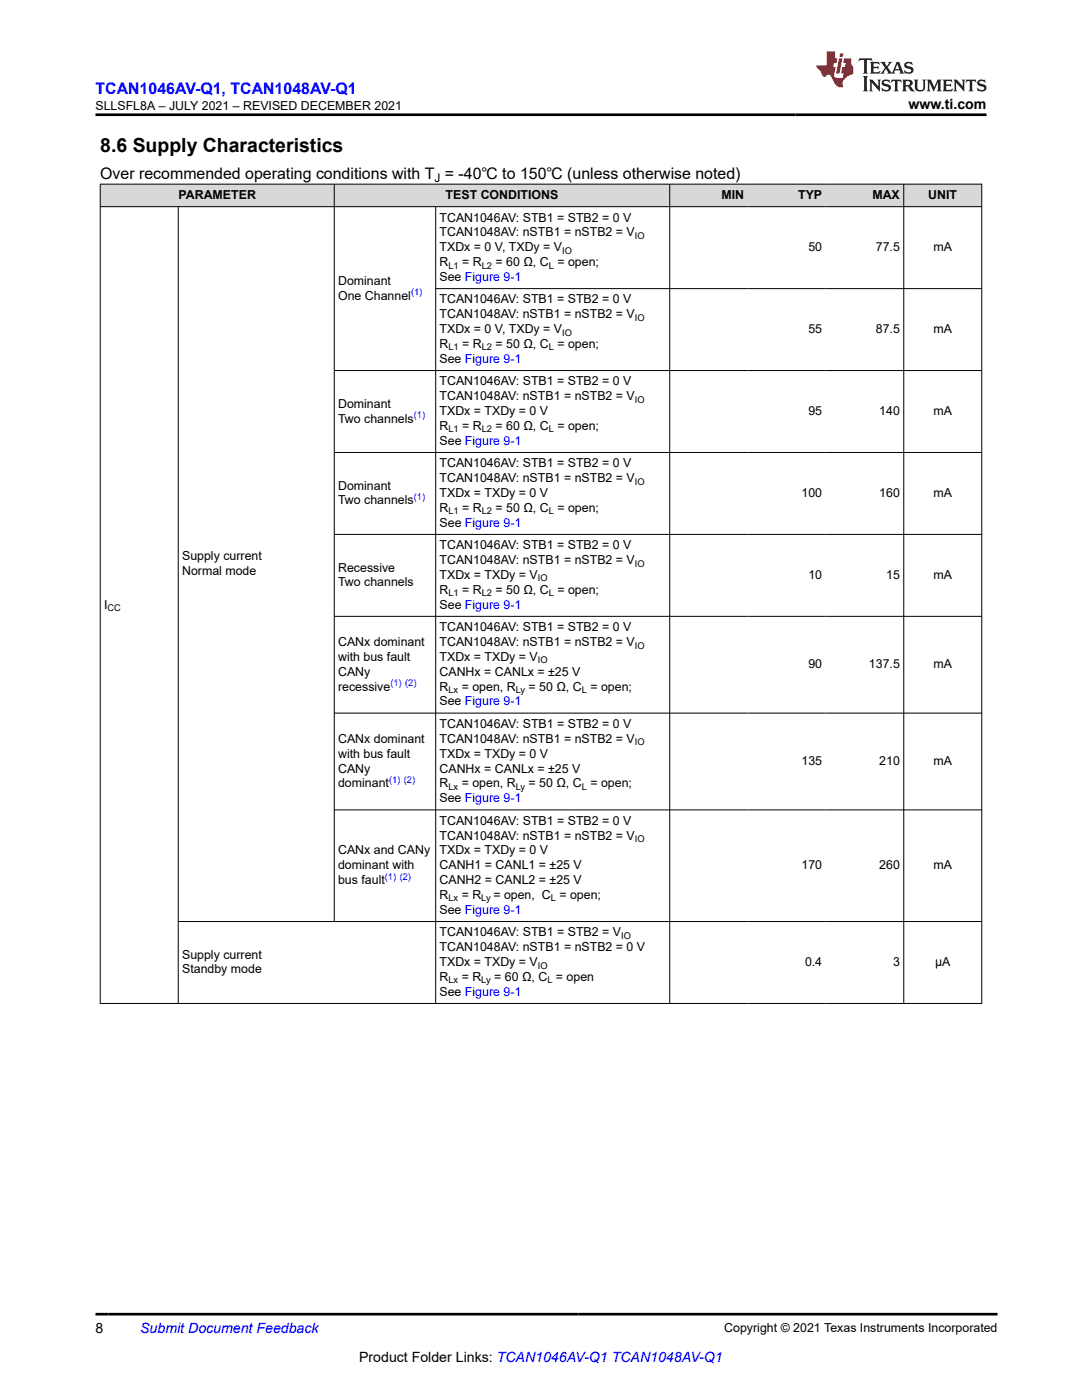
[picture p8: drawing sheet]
<svg xmlns="http://www.w3.org/2000/svg" width="216mm" height="279mm" viewBox="0 0 216 279" stroke-linecap="round" stroke-linejoin="round" font-family="sans-serif">
<defs><g id="words">
<text font-size="3.9" x="20" y="30.3">8.6 Supply Characteristics</text>
<text font-size="3.2" fill="#00f" x="19" y="18.7">TCAN1046AV-Q1, TCAN1048AV-Q1</text>
<text font-size="3.2" x="20" y="35.7">Over recommended operating conditions with T = -40℃ to 150℃ (unless otherwise noted)</text>
<g font-size="2.8">
<text x="181.3" y="21.8">www.ti.com</text>
<text x="19" y="266.1">8</text>
<text x="71.7" y="271.7">Product Folder Links: TCAN1046AV-Q1 TCAN1048AV-Q1</text>
</g>
<text font-size="2.8" fill="#00f" x="28" y="266.1">Submit Document Feedback</text>
<g font-size="2.5">
<text x="19.1" y="21.9">SLLSFL8A – JULY 2021 – REVISED DECEMBER 2021</text>
<text x="35.6" y="39.7">PARAMETER</text>
<text x="88.9" y="39.7">TEST CONDITIONS</text>
<text x="144" y="39.7">MIN</text>
<text x="159.3" y="39.7">TYP</text>
<text x="174.1" y="39.7">MAX</text>
<text x="185.2" y="39.7">UNIT</text>
<text x="87.7" y="44.2">TCAN1046AV: STB1 = STB2 = 0 V</text>
<text x="87.7" y="47.2">TCAN1048AV: nSTB1 = nSTB2 = V</text>
<text x="87.7" y="53.1">R</text>
<text x="87.7" y="50.1">TXDx = 0 V, TXDy = V</text>
<text x="92.2" y="53.1">= R</text>
<text x="98.9" y="53.1">= 60 Ω, C = open;</text>
<text x="161.3" y="50.1">50</text>
<text x="174.8" y="50.1">77.5</text>
<text x="186.3" y="50.1">mA</text>
<text x="67.5" y="56.8">Dominant</text>
<text x="67.5" y="59.8">One Channel</text>
<text x="87.7" y="56.1">See Figure 9-1</text>
<text x="87.7" y="60.6">TCAN1046AV: STB1 = STB2 = 0 V</text>
<text x="87.7" y="63.5">TCAN1048AV: nSTB1 = nSTB2 = V</text>
<text x="87.7" y="69.5">R</text>
<text x="87.7" y="66.5">TXDx = 0 V, TXDy = V</text>
<text x="92.2" y="69.5">= R</text>
<text x="98.9" y="69.5">= 50 Ω, C = open;</text>
<text x="161.3" y="66.5">55</text>
<text x="174.8" y="66.5">87.5</text>
<text x="186.3" y="66.5">mA</text>
<text x="87.7" y="72.4">See Figure 9-1</text>
<text x="87.7" y="76.9">TCAN1046AV: STB1 = STB2 = 0 V</text>
<text x="67.5" y="81.4">Dominant</text>
<text x="87.7" y="79.9">TCAN1048AV: nSTB1 = nSTB2 = V</text>
<text x="87.7" y="82.8">TXDx = TXDy = 0 V</text>
<text x="161.3" y="82.8">95</text>
<text x="175.4" y="82.8">140</text>
<text x="186.3" y="82.8">mA</text>
<text x="67.5" y="84.3">Two channels</text>
<text x="87.7" y="85.8">R</text>
<text x="87.7" y="88.8">See Figure 9-1</text>
<text x="92.2" y="85.8">= R</text>
<text x="98.9" y="85.8">= 60 Ω, C = open;</text>
<text x="87.7" y="93.3">TCAN1046AV: STB1 = STB2 = 0 V</text>
<text x="67.5" y="97.7">Dominant</text>
<text x="67.5" y="100.7">Two channels</text>
<text x="87.7" y="96.2">TCAN1048AV: nSTB1 = nSTB2 = V</text>
<text x="87.7" y="99.2">TXDx = TXDy = 0 V</text>
<text x="159.9" y="99.2">100</text>
<text x="175.4" y="99.2">160</text>
<text x="186.3" y="99.2">mA</text>
<text x="87.7" y="102.2">R</text>
<text x="87.7" y="105.1">See Figure 9-1</text>
<text x="92.2" y="102.2">= R</text>
<text x="98.9" y="102.2">= 50 Ω, C = open;</text>
<text x="36.3" y="111.8">Supply current</text>
<text x="87.7" y="109.6">TCAN1046AV: STB1 = STB2 = 0 V</text>
<text x="87.7" y="112.6">TCAN1048AV: nSTB1 = nSTB2 = V</text>
<text x="36.3" y="114.8">Normal mode</text>
<text x="67.5" y="114.1">Recessive</text>
<text x="67.5" y="117">Two channels</text>
<text x="87.7" y="118.5">R</text>
<text x="87.7" y="115.5">TXDx = TXDy = V</text>
<text x="92.2" y="118.5">= R</text>
<text x="98.9" y="118.5">= 50 Ω, C = open;</text>
<text x="161.3" y="115.5">10</text>
<text x="176.8" y="115.5">15</text>
<text x="186.3" y="115.5">mA</text>
<text x="20.8" y="121.5">I</text>
<text x="87.7" y="121.5">See Figure 9-1</text>
<text x="87.7" y="126">TCAN1046AV: STB1 = STB2 = 0 V</text>
<text x="67.5" y="128.9">CANx dominant</text>
<text x="67.5" y="131.9">with bus fault</text>
<text x="87.7" y="128.9">TCAN1048AV: nSTB1 = nSTB2 = V</text>
<text x="87.7" y="131.9">TXDx = TXDy = V</text>
<text x="67.5" y="134.9">CANy</text>
<text x="67.5" y="137.8">recessive</text>
<text x="87.7" y="134.9">CANHx = CANLx = ±25 V</text>
<text x="87.7" y="137.8">R</text>
<text x="92.1" y="137.8">= open, R</text>
<text x="105.5" y="137.8">= 50 Ω, C = open;</text>
<text x="161.3" y="133.4">90</text>
<text x="173.4" y="133.4">137.5</text>
<text x="186.3" y="133.4">mA</text>
<text x="87.7" y="140.8">See Figure 9-1</text>
<text x="67.5" y="148.2">CANx dominant</text>
<text x="87.7" y="145.3">TCAN1046AV: STB1 = STB2 = 0 V</text>
<text x="87.7" y="148.2">TCAN1048AV: nSTB1 = nSTB2 = V</text>
<text x="67.5" y="151.2">with bus fault</text>
<text x="67.5" y="154.2">CANy</text>
<text x="87.7" y="151.2">TXDx = TXDy = 0 V</text>
<text x="87.7" y="154.2">CANHx = CANLx = ±25 V</text>
<text x="159.9" y="152.7">135</text>
<text x="175.4" y="152.7">210</text>
<text x="186.3" y="152.7">mA</text>
<text x="67.5" y="157.1">dominant</text>
<text x="87.7" y="160.1">See Figure 9-1</text>
<text x="87.7" y="157.1">R</text>
<text x="92.1" y="157.1">= open, R</text>
<text x="105.5" y="157.1">= 50 Ω, C = open;</text>
<text x="87.7" y="164.6">TCAN1046AV: STB1 = STB2 = 0 V</text>
<text x="87.7" y="167.6">TCAN1048AV: nSTB1 = nSTB2 = V</text>
<text x="67.5" y="170.5">CANx and CANy</text>
<text x="67.5" y="173.5">dominant with</text>
<text x="87.7" y="170.5">TXDx = TXDy = 0 V</text>
<text x="87.7" y="173.5">CANH1 = CANL1 = ±25 V</text>
<text x="159.9" y="173.5">170</text>
<text x="175.4" y="173.5">260</text>
<text x="186.3" y="173.5">mA</text>
<text x="67.5" y="176.4">bus fault</text>
<text x="87.7" y="176.4">CANH2 = CANL2 = ±25 V</text>
<text x="87.7" y="179.4">R</text>
<text x="92.1" y="179.4">= R</text>
<text x="98.4" y="179.4">= open, C = open;</text>
<text x="87.7" y="182.4">See Figure 9-1</text>
<text x="36.3" y="191.3">Supply current</text>
<text x="87.7" y="186.9">TCAN1046AV: STB1 = STB2 = V</text>
<text x="87.7" y="189.8">TCAN1048AV: nSTB1 = nSTB2 = 0 V</text>
<text x="36.3" y="194.3">Standby mode</text>
<text x="87.7" y="195.8">R</text>
<text x="87.7" y="192.8">TXDx = TXDy = V</text>
<text x="92.1" y="195.8">= R</text>
<text x="98.6" y="195.8">= 60 Ω, C = open</text>
<text x="160.6" y="192.8">0.4</text>
<text x="178.2" y="192.8">3</text>
<text x="186.6" y="192.8">µA</text>
<text x="87.7" y="198.7">See Figure 9-1</text>
<text x="144.5" y="265.8">Copyright © 2021 Texas Instruments Incorporated</text>
</g>
<text font-size="2.4" x="86.7" y="36.3">J</text>
<g font-size="1.9">
<text x="126.7" y="47.7">IO</text>
<text x="89.5" y="53.6">L1</text>
<text x="96.1" y="53.6">L2</text>
<text x="109.5" y="53.6">L</text>
<text x="112.2" y="50.6">IO</text>
<text x="126.7" y="64">IO</text>
<text x="89.5" y="69.9">L1</text>
<text x="96.1" y="69.9">L2</text>
<text x="109.5" y="69.9">L</text>
<text x="112.2" y="67">IO</text>
<text x="126.7" y="80.4">IO</text>
<text x="89.5" y="86.3">L1</text>
<text x="96.1" y="86.3">L2</text>
<text x="109.5" y="86.3">L</text>
<text x="126.7" y="96.7">IO</text>
<text x="89.5" y="102.6">L1</text>
<text x="96.1" y="102.6">L2</text>
<text x="109.5" y="102.6">L</text>
<text x="126.7" y="113.1">IO</text>
<text x="89.5" y="119">L1</text>
<text x="96.1" y="119">L2</text>
<text x="107.3" y="116">IO</text>
<text x="109.5" y="119">L</text>
<text x="21.5" y="122">CC</text>
<text x="126.7" y="129.4">IO</text>
<text x="107.3" y="132.4">IO</text>
<text x="89.5" y="138.3">Lx</text>
<text x="102.9" y="138.3">Ly</text>
<text x="116.1" y="138.3">L</text>
<text x="126.7" y="148.7">IO</text>
<text x="89.5" y="157.6">Lx</text>
<text x="102.9" y="157.6">Ly</text>
<text x="116.1" y="157.6">L</text>
<text x="126.7" y="168.1">IO</text>
<text x="89.5" y="179.9">Lx</text>
<text x="96" y="179.9">Ly</text>
<text x="109.9" y="179.9">L</text>
<text x="123.9" y="187.4">IO</text>
<text x="89.5" y="196.3">Lx</text>
<text x="96" y="196.3">Ly</text>
<text x="107.3" y="193.3">IO</text>
<text x="109.2" y="196.3">L</text>
</g>
<g font-size="1.9" fill="#00f">
<text x="82" y="59">(1)</text>
<text x="82.6" y="83.5">(1)</text>
<text x="82.6" y="99.8">(1)</text>
<text x="77.9" y="137">(1) (2)</text>
<text x="77.6" y="156.3">(1) (2)</text>
<text x="76.8" y="175.6">(1) (2)</text>
</g>
</g></defs>
<g fill="#d8d8d8">
<path d="M20 36.8h175.9v4.4h-175.9z" fill-rule="evenodd"/>
<path d="M20.1 36.8h46.5v4.4h-46.5z" fill-rule="evenodd"/>
<path d="M66.8 36.8h66.8v4.4h-66.8z" fill-rule="evenodd"/>
<path d="M133.7 36.8h15.5v4.4h-15.5z" fill-rule="evenodd"/>
<path d="M149.2 36.8h15.6v4.4h-15.6z" fill-rule="evenodd"/>
<path d="M164.8 36.8h15.5v4.4h-15.5z" fill-rule="evenodd"/>
<path d="M180.4 36.8h15.4v4.4h-15.4z" fill-rule="evenodd"/>
</g>
<g fill="none" stroke="#000" stroke-width=".2">
<path d="M19.9 36.8h176.1M20 36.7v163.6M66.7 36.7v147.3M133.6 36.7v163.6M180.3 36.7v163.6M195.9 36.7v163.6M19.9 41.2h176.1M35.6 41.2v159.1M86.9 41.2v159.1M86.9 57.6h109.1M66.7 74h129.3M66.7 90.3h129.3"/>
<path d="M66.7 106.7h129.3M66.7 123h129.3M66.7 142.3h129.3M66.7 161.6h129.3M35.6 183.9h160.4M19.9 200.3h176.1"/>
</g>
<path d="M171.5 11.6l-.2 .6 .5-.2h.6v.1v2.2l-.2 .4h1l-.2-.4v-2.2v-.1h.5l.5 .2-.1-.6zM173.6 12.4l.2 .3v1.6l-.2 .4h1.9l.1-.6a1.08 1.08 0 0 1-1.3 .2v-.7h.6l.4 .2v-.7l-.4 .2h-.6v-.5l.2-.2a1 1 0 0 1 1 .3l-.1-.5zM175.7 12.4l.9 1.1-1 1.2h.9l-.2-.2 .5-.8 .4 .8-.2 .2h1.6l-.2-.2 .2-.5h.9l.1 .5-.1 .2h.9l-.2-.4-.8-1.9h-.5l-.9 2.1-.9-1.1 .9-1h-.8l.2 .2-.4 .6-.4-.6 .2-.2zM179 12.8l.4 1h-.7zM180.7 12.5a.65 .65 0 0 0-.2 .7 .65 .65 0 0 0 .6 .5l.6 .1 .1 .3a.79 .79 0 0 1-.7 .4 .79 .79 0 0 1-.7-.5l.1 .7 .2-.1a.93 .93 0 0 0 1.1 0 .93 .93 0 0 0 .4-.9 1.46 1.46 0 0 0-1.2-.6l-.1-.3a1.09 1.09 0 0 1 1.2 .2l-.2-.6-.1 .1-.5-.2zM172.2 15.2l.2 .4v2.2l-.2 .4h1l-.2-.4v-2.2l.2-.4zM173.4 15.9l.2 .4v1.5l-.2 .4h.8l-.3-.4 .1-1.3 1.6 1.8v-2l.2-.4h-.7l.1 .2 .1 1.1-1.2-1.3zM176.2 16a.65 .65 0 0 0-.2 .8 .65 .65 0 0 0 .6 .4l.6 .2 .1 .2a.79 .79 0 0 1-.7 .4 .79 .79 0 0 1-.7-.5l.1 .7 .2-.1a.93 .93 0 0 0 1.1 .1 .93 .93 0 0 0 .4-1 1.46 1.46 0 0 0-1.2-.5l-.1-.4a1.09 1.09 0 0 1 1.2 .2l-.1-.6-.2 .1-.5-.1zM177.9 15.9l-.1 .6a.63 .63 0 0 1 .8-.3v1.6l-.3 .4h1l-.2-.4v-1.6a.66 .66 0 0 1 .8 .3l-.1-.6zM180 15.9l.2 .4v1.5l-.2 .4h1l-.2-.2-.1-.7h.5l.1 .2a.79 .79 0 0 0 1.2 .6l-1-.9a.61 .61 0 0 0 .6-.6 .61 .61 0 0 0-.5-.7zM180.8 16.2h.1a.47 .47 0 0 1 .5 .1 .47 .47 0 0 1 .1 .5l-.1 .1-.7 .1zM182.3 15.9l.2 .2a2.27 2.27 0 0 0 .4 2 1.04 1.04 0 0 0 1.7-.7v-1.3l.2-.2h-.8l.2 .4v1.1a.6 .6 0 0 1-.6 .6 .6 .6 0 0 1-.6-.6v-1.1l.3-.4zM184.9 15.9l.2 .4v1.5l-.2 .4h.8l-.3-.4v-1.4l.9 1.9 .9-1.9v1.4l-.3 .4h1l-.2-.4v-1.5l.2-.4h-.8l-.7 1.5-.6-1.5zM188.1 15.9l.2 .4v1.5l-.2 .4h1.9l.1-.6a1.09 1.09 0 0 1-1.3 .2v-.7h.6l.4 .2v-.6l-.4 .2h-.6v-.6l.2-.1a1.01 1.01 0 0 1 1 .3l-.1-.6zM190.2 15.9l.3 .4v1.5l-.3 .4h.8l-.2-.4v-1.3l1.6 1.8v-2l.2-.4h-.7l.2 .2v1.1l-1.2-1.3zM192.8 15.9l-.1 .6a.63 .63 0 0 1 .8-.3v1.6l-.3 .4h1l-.2-.4v-1.6a.66 .66 0 0 1 .8 .3l-.1-.6zM195.2 16a.65 .65 0 0 0-.2 .8 .65 .65 0 0 0 .6 .4l.6 .2 .2 .2a.79 .79 0 0 1-.7 .4 .79 .79 0 0 1-.7-.5l.1 .7 .2-.1a.93 .93 0 0 0 1 .1 .93 .93 0 0 0 .5-1 1.46 1.46 0 0 0-1.3-.5v-.4a1.09 1.09 0 0 1 1.2 .2l-.2-.6-.2 .1-.5-.1z" fill="#231f20"/>
<path d="M164.9 10.3v2.7h-2l.1 .4 .8 1a.95 .95 0 0 0 1 .9 .59 .59 0 0 1 .5-.4 .59 .59 0 0 1 .5 .3l.4 .8a1.59 1.59 0 0 0 2.1 1.4 1.61 1.61 0 0 1 1-2.3l1-.3-.1-1.5a1.59 1.59 0 0 1-.3-1.7h-1.5l-.2 .9h.6l-.2 .9h-.5l-.2 .9v.3l.4 .1-.1 .9h-.7a.73 .73 0 0 1-1-.7l.3-1.5h-.5l.1-.9h.5l.2-.9h-.5v-1.3zM167.4 11.6l-.6 3.1h.7l.6-3.1zM167.6 10.7l-.1 .6h.7l.1-.6z" fill="#ed1c24"/>
<path d="M19 22.9h177.8M19 262.3h180" fill="none" stroke="#000" stroke-width=".53"/>
<use href="#words"/>
</svg>
